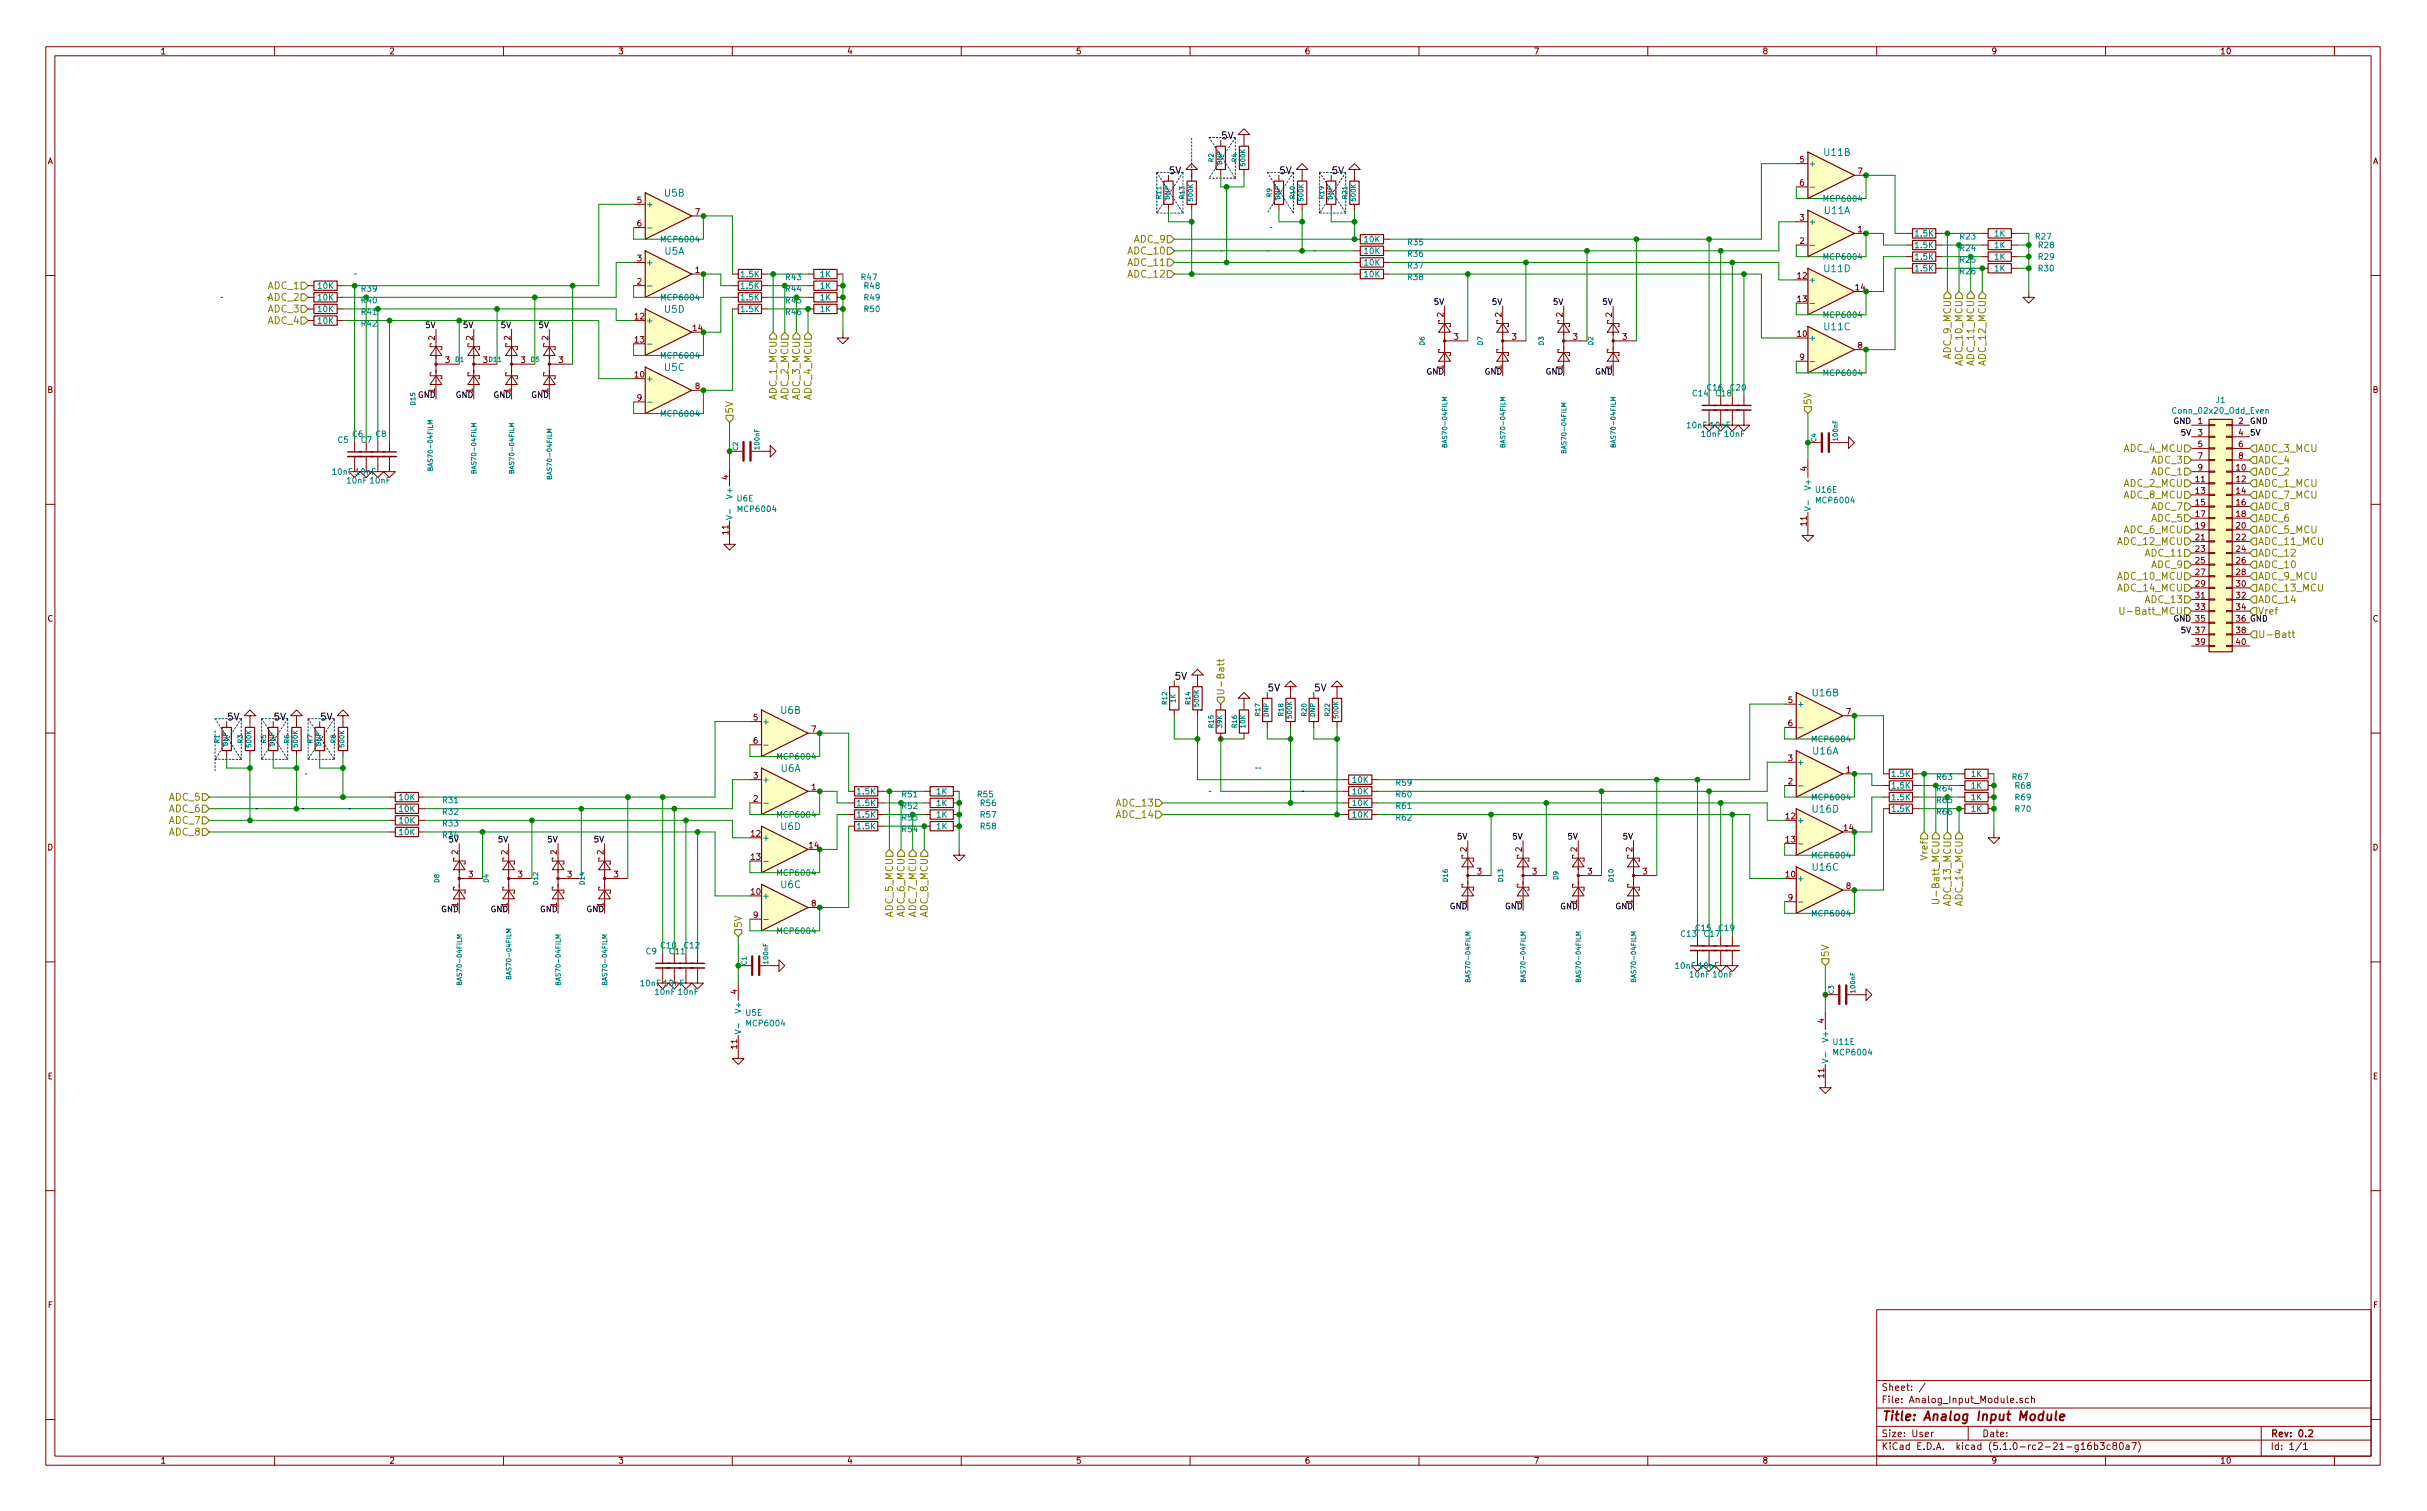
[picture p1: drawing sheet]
<svg xmlns="http://www.w3.org/2000/svg" width="530mm" height="330mm" viewBox="0 0 530 330" stroke-linecap="round" stroke-linejoin="round" font-family="sans-serif">
<defs><g id="words">
<text font-size="2.8" fill="#840000" x="411" y="310.5">Title: Analog Input Module</text>
<g font-size="2.1">
<text x="266.7" y="30.4">5V</text>
<text x="255.3" y="38">5V</text>
<text x="279.4" y="38">5V</text>
<text x="290.8" y="38">5V</text>
<text x="256.5" y="148.5">5V</text>
<text x="276.9" y="151.1">5V</text>
<text x="287" y="151.1">5V</text>
<text x="49.5" y="157.4">5V</text>
<text x="59.7" y="157.4">5V</text>
<text x="69.8" y="157.4">5V</text>
</g>
<g font-size="2.1" fill="#008484">
<text x="398.6" y="34.1">U11B</text>
<text x="145.2" y="43">U5B</text>
<text x="398.6" y="46.8">U11A</text>
<text x="145.2" y="55.7">U5A</text>
<text x="398.6" y="59.5">U11D</text>
<text x="145.2" y="68.4">U5D</text>
<text x="398.6" y="72.2">U11C</text>
<text x="145.2" y="81.1">U5C</text>
<text x="170.6" y="156">U6B</text>
<text x="396.1" y="152.2">U16B</text>
<text x="396.1" y="164.9">U16A</text>
<text x="170.6" y="168.7">U6A</text>
<text x="396.1" y="177.6">U16D</text>
<text x="170.6" y="181.4">U6D</text>
<text x="396.1" y="190.3">U16C</text>
<text x="170.6" y="194.1">U6C</text>
</g>
<g font-size="2.1" fill="#848400">
<text x="247.8" y="53">ADC_9</text>
<text x="246.6" y="55.6">ADC_10</text>
<text x="246.6" y="58.1">ADC_11</text>
<text x="58.6" y="63.2">ADC_1</text>
<text x="58.6" y="65.7">ADC_2</text>
<text x="246.6" y="60.7">ADC_12</text>
<text x="58.6" y="68.3">ADC_3</text>
<text x="58.6" y="70.8">ADC_4</text>
<text x="426.2" y="78.5" transform="rotate(-90 426.2 78.5)">ADC_9_MCU</text>
<text x="428.8" y="79.6" transform="rotate(-90 428.8 79.6)">ADC_10_MCU</text>
<text x="431.3" y="79.6" transform="rotate(-90 431.3 79.6)">ADC_11_MCU</text>
<text x="433.8" y="79.6" transform="rotate(-90 433.8 79.6)">ADC_12_MCU</text>
<text x="169.7" y="87.4" transform="rotate(-90 169.7 87.4)">ADC_1_MCU</text>
<text x="172.2" y="87.4" transform="rotate(-90 172.2 87.4)">ADC_2_MCU</text>
<text x="174.8" y="87.4" transform="rotate(-90 174.8 87.4)">ADC_3_MCU</text>
<text x="177.3" y="87.4" transform="rotate(-90 177.3 87.4)">ADC_4_MCU</text>
<text x="395.7" y="88.6" transform="rotate(-90 395.7 88.6)">5V</text>
<text x="160.1" y="90.5" transform="rotate(-90 160.1 90.5)">5V</text>
<text x="464" y="98.8">ADC_4_MCU</text>
<text x="470.1" y="101.3">ADC_3</text>
<text x="493.3" y="98.8">ADC_3_MCU</text>
<text x="493.3" y="101.3">ADC_4</text>
<text x="464" y="106.4">ADC_2_MCU</text>
<text x="470.1" y="103.8">ADC_1</text>
<text x="493.3" y="106.4">ADC_1_MCU</text>
<text x="493.3" y="103.8">ADC_2</text>
<text x="464" y="108.9">ADC_8_MCU</text>
<text x="470.1" y="114">ADC_5</text>
<text x="470.1" y="111.5">ADC_7</text>
<text x="493.3" y="108.9">ADC_7_MCU</text>
<text x="493.3" y="114">ADC_6</text>
<text x="493.3" y="111.5">ADC_8</text>
<text x="462.9" y="119.1">ADC_12_MCU</text>
<text x="464" y="116.5">ADC_6_MCU</text>
<text x="493.3" y="119.1">ADC_11_MCU</text>
<text x="493.3" y="116.5">ADC_5_MCU</text>
<text x="468.9" y="121.6">ADC_11</text>
<text x="470.1" y="124.2">ADC_9</text>
<text x="493.3" y="124.2">ADC_10</text>
<text x="493.3" y="121.6">ADC_12</text>
<text x="462.9" y="126.7">ADC_10_MCU</text>
<text x="462.9" y="129.2">ADC_14_MCU</text>
<text x="468.9" y="131.8">ADC_13</text>
<text x="493.3" y="126.7">ADC_9_MCU</text>
<text x="493.3" y="129.2">ADC_13_MCU</text>
<text x="493.3" y="131.8">ADC_14</text>
<text x="464.6" y="134.3">U-Batt_MCU</text>
<text x="493.3" y="134.3">Vref</text>
<text x="493.3" y="139.4">U-Batt</text>
<text x="267.5" y="152.1" transform="rotate(-90 267.5 152.1)">U-Batt</text>
<text x="37" y="177.5">ADC_6</text>
<text x="37" y="175">ADC_5</text>
<text x="244.1" y="176.2">ADC_13</text>
<text x="244.1" y="178.8">ADC_14</text>
<text x="37" y="182.6">ADC_8</text>
<text x="37" y="180">ADC_7</text>
<text x="421.1" y="187.7" transform="rotate(-90 421.1 187.7)">Vref</text>
<text x="423.7" y="196" transform="rotate(-90 423.7 196)">U-Batt_MCU</text>
<text x="426.2" y="197.7" transform="rotate(-90 426.2 197.7)">ADC_13_MCU</text>
<text x="428.8" y="197.7" transform="rotate(-90 428.8 197.7)">ADC_14_MCU</text>
<text x="162.1" y="202.9" transform="rotate(-90 162.1 202.9)">5V</text>
<text x="195.1" y="200.4" transform="rotate(-90 195.1 200.4)">ADC_5_MCU</text>
<text x="197.6" y="200.4" transform="rotate(-90 197.6 200.4)">ADC_6_MCU</text>
<text x="200.2" y="200.4" transform="rotate(-90 200.2 200.4)">ADC_7_MCU</text>
<text x="202.7" y="200.4" transform="rotate(-90 202.7 200.4)">ADC_8_MCU</text>
<text x="399.5" y="209.2" transform="rotate(-90 399.5 209.2)">5V</text>
</g>
<g font-size="2.1" fill="#840000">
<text x="411" y="303.9">Sheet: /</text>
<text x="411" y="306.6">File: Analog_Input_Module.sch</text>
<text x="411" y="316.8">KiCad E.D.A. kicad (5.1.0-rc2-21-g16b3c80a7)</text>
<text x="411" y="314">Size: User</text>
<text x="433" y="314">Date:</text>
<text x="496" y="314">Rev: 0.2</text>
<text x="496" y="316.8">Id: 1/1</text>
</g>
<g font-size="1.8" fill="#840000">
<text x="35" y="11.8">1</text>
<text x="85" y="11.8">2</text>
<text x="135" y="11.8">3</text>
<text x="185" y="11.8">4</text>
<text x="235" y="11.8">5</text>
<text x="285" y="11.8">6</text>
<text x="335" y="11.8">7</text>
<text x="385" y="11.8">8</text>
<text x="435" y="11.8">9</text>
<text x="485" y="11.8">10</text>
<text x="10.4" y="35.8">A</text>
<text x="393.2" y="35.5">5</text>
<text x="518.4" y="35.8">A</text>
<text x="393.2" y="40.6">6</text>
<text x="405.9" y="38">7</text>
<text x="139.2" y="44.4">5</text>
<text x="151.9" y="46.9">7</text>
<text x="139.2" y="49.5">6</text>
<text x="393.2" y="53.3">2</text>
<text x="393.2" y="48.2">3</text>
<text x="405.9" y="50.7">1</text>
<text x="139.2" y="57.1">3</text>
<text x="151.9" y="59.6">1</text>
<text x="139.2" y="62.2">2</text>
<text x="392.7" y="60.9">12</text>
<text x="392.7" y="66">13</text>
<text x="405.4" y="63.4">14</text>
<text x="138.7" y="69.8">12</text>
<text x="315.3" y="69.3" transform="rotate(-90 315.3 69.3)">2</text>
<text x="328" y="69.3" transform="rotate(-90 328 69.3)">2</text>
<text x="341.4" y="69.3" transform="rotate(-90 341.4 69.3)">2</text>
<text x="352.2" y="69.3" transform="rotate(-90 352.2 69.3)">2</text>
<text x="95" y="74.3" transform="rotate(-90 95 74.3)">2</text>
<text x="103.3" y="74.3" transform="rotate(-90 103.3 74.3)">2</text>
<text x="111.5" y="74.3" transform="rotate(-90 111.5 74.3)">2</text>
<text x="119.8" y="74.3" transform="rotate(-90 119.8 74.3)">2</text>
<text x="138.7" y="74.9">13</text>
<text x="151.4" y="72.3">14</text>
<text x="317.7" y="74.2">3</text>
<text x="330.4" y="74.2">3</text>
<text x="343.7" y="74.2">3</text>
<text x="354.5" y="74.2">3</text>
<text x="392.7" y="73.6">10</text>
<text x="405.9" y="76.1">8</text>
<text x="97.3" y="79.3">3</text>
<text x="105.6" y="79.3">3</text>
<text x="113.8" y="79.3">3</text>
<text x="122.1" y="79.3">3</text>
<text x="138.7" y="82.5">10</text>
<text x="315.3" y="80.7" transform="rotate(-90 315.3 80.7)">1</text>
<text x="328" y="80.7" transform="rotate(-90 328 80.7)">1</text>
<text x="341.4" y="80.7" transform="rotate(-90 341.4 80.7)">1</text>
<text x="352.2" y="80.7" transform="rotate(-90 352.2 80.7)">1</text>
<text x="393.2" y="78.7">9</text>
<text x="10.4" y="85.8">B</text>
<text x="95" y="85.8" transform="rotate(-90 95 85.8)">1</text>
<text x="103.3" y="85.8" transform="rotate(-90 103.3 85.8)">1</text>
<text x="111.5" y="85.8" transform="rotate(-90 111.5 85.8)">1</text>
<text x="119.8" y="85.8" transform="rotate(-90 119.8 85.8)">1</text>
<text x="139.2" y="87.6">9</text>
<text x="151.9" y="85">8</text>
<text x="518.4" y="85.8">B</text>
<text x="480.2" y="92.7">1</text>
<text x="480.2" y="95.2">3</text>
<text x="489.1" y="92.7">2</text>
<text x="489.1" y="95.2">4</text>
<text x="480.2" y="97.7">5</text>
<text x="480.2" y="100.3">7</text>
<text x="489.1" y="97.7">6</text>
<text x="489.1" y="100.3">8</text>
<text x="159.1" y="104.8" transform="rotate(-90 159.1 104.8)">4</text>
<text x="394.7" y="102.9" transform="rotate(-90 394.7 102.9)">4</text>
<text x="479.7" y="105.4">11</text>
<text x="479.7" y="107.9">13</text>
<text x="480.2" y="102.8">9</text>
<text x="488.6" y="102.8">10</text>
<text x="488.6" y="105.4">12</text>
<text x="488.6" y="107.9">14</text>
<text x="479.7" y="110.4">15</text>
<text x="479.7" y="113">17</text>
<text x="488.6" y="110.4">16</text>
<text x="488.6" y="113">18</text>
<text x="159.1" y="116.7" transform="rotate(-90 159.1 116.7)">11</text>
<text x="394.7" y="114.8" transform="rotate(-90 394.7 114.8)">11</text>
<text x="479.7" y="115.5">19</text>
<text x="479.7" y="118.1">21</text>
<text x="488.6" y="115.5">20</text>
<text x="488.6" y="118.1">22</text>
<text x="479.7" y="120.6">23</text>
<text x="479.7" y="123.1">25</text>
<text x="479.7" y="125.7">27</text>
<text x="488.6" y="120.6">24</text>
<text x="488.6" y="123.1">26</text>
<text x="488.6" y="125.7">28</text>
<text x="479.7" y="128.2">29</text>
<text x="479.7" y="130.8">31</text>
<text x="488.6" y="128.2">30</text>
<text x="488.6" y="130.8">32</text>
<text x="10.4" y="135.8">C</text>
<text x="479.7" y="133.3">33</text>
<text x="488.6" y="133.3">34</text>
<text x="518.4" y="135.8">C</text>
<text x="479.7" y="140.9">39</text>
<text x="488.6" y="138.4">38</text>
<text x="488.6" y="140.9">40</text>
<text x="390.7" y="153.6">5</text>
<text x="164.6" y="157.4">5</text>
<text x="177.3" y="160">7</text>
<text x="390.7" y="158.7">6</text>
<text x="403.4" y="156.2">7</text>
<text x="164.6" y="162.5">6</text>
<text x="390.7" y="166.3">3</text>
<text x="164.6" y="170.1">3</text>
<text x="177.3" y="172.7">1</text>
<text x="390.7" y="171.4">2</text>
<text x="403.4" y="168.9">1</text>
<text x="164.6" y="175.2">2</text>
<text x="390.2" y="179">12</text>
<text x="10.4" y="185.8">D</text>
<text x="164.1" y="182.8">12</text>
<text x="176.8" y="185.4">14</text>
<text x="390.2" y="184.1">13</text>
<text x="402.9" y="181.6">14</text>
<text x="518.4" y="185.8">D</text>
<text x="100.1" y="186.7" transform="rotate(-90 100.1 186.7)">2</text>
<text x="102.4" y="191.7">3</text>
<text x="110.9" y="186.7" transform="rotate(-90 110.9 186.7)">2</text>
<text x="113.2" y="191.7">3</text>
<text x="121.7" y="186.7" transform="rotate(-90 121.7 186.7)">2</text>
<text x="124" y="191.7">3</text>
<text x="131.8" y="186.7" transform="rotate(-90 131.8 186.7)">2</text>
<text x="134.1" y="191.7">3</text>
<text x="164.1" y="187.9">13</text>
<text x="320.4" y="186.1" transform="rotate(-90 320.4 186.1)">2</text>
<text x="322.7" y="191.1">3</text>
<text x="332.5" y="186.1" transform="rotate(-90 332.5 186.1)">2</text>
<text x="334.8" y="191.1">3</text>
<text x="344.6" y="186.1" transform="rotate(-90 344.6 186.1)">2</text>
<text x="346.9" y="191.1">3</text>
<text x="356.6" y="186.1" transform="rotate(-90 356.6 186.1)">2</text>
<text x="358.9" y="191.1">3</text>
<text x="390.2" y="191.7">10</text>
<text x="164.1" y="195.5">10</text>
<text x="320.4" y="197.5" transform="rotate(-90 320.4 197.5)">1</text>
<text x="332.5" y="197.5" transform="rotate(-90 332.5 197.5)">1</text>
<text x="344.6" y="197.5" transform="rotate(-90 344.6 197.5)">1</text>
<text x="356.6" y="197.5" transform="rotate(-90 356.6 197.5)">1</text>
<text x="390.7" y="196.8">9</text>
<text x="403.4" y="194.3">8</text>
<text x="100.1" y="198.2" transform="rotate(-90 100.1 198.2)">1</text>
<text x="110.9" y="198.2" transform="rotate(-90 110.9 198.2)">1</text>
<text x="121.7" y="198.2" transform="rotate(-90 121.7 198.2)">1</text>
<text x="131.8" y="198.2" transform="rotate(-90 131.8 198.2)">1</text>
<text x="164.6" y="200.6">9</text>
<text x="177.3" y="198.1">8</text>
<text x="161" y="217.2" transform="rotate(-90 161 217.2)">4</text>
<text x="398.5" y="223.6" transform="rotate(-90 398.5 223.6)">4</text>
<text x="161" y="229.1" transform="rotate(-90 161 229.1)">11</text>
<text x="10.4" y="235.8">E</text>
<text x="398.5" y="235.5" transform="rotate(-90 398.5 235.5)">11</text>
<text x="518.4" y="235.8">E</text>
<text x="10.5" y="285.8">F</text>
<text x="518.5" y="285.8">F</text>
<text x="35" y="319.8">1</text>
<text x="85" y="319.8">2</text>
<text x="135" y="319.8">3</text>
<text x="185" y="319.8">4</text>
<text x="235" y="319.8">5</text>
<text x="285" y="319.8">6</text>
<text x="335" y="319.8">7</text>
<text x="385" y="319.8">8</text>
<text x="435" y="319.8">9</text>
<text x="485" y="319.8">10</text>
</g>
<g font-size="1.8" fill="#008484">
<text x="395.1" y="36.4">+</text>
<text x="141.1" y="45.3">+</text>
<text x="398.7" y="44.1">MCP6004</text>
<text x="144.7" y="53">MCP6004</text>
<text x="298.1" y="53">10K</text>
<text x="307.6" y="53.6">R35</text>
<text x="395.1" y="49.1">+</text>
<text x="418.5" y="51.7">1.5K</text>
<text x="428.3" y="52.3">R23</text>
<text x="435.8" y="51.7">1K</text>
<text x="444.8" y="52.3">R27</text>
<text x="141.1" y="58">+</text>
<text x="298.1" y="55.5">10K</text>
<text x="298.1" y="58">10K</text>
<text x="307.6" y="56.1">R36</text>
<text x="307.6" y="58.7">R37</text>
<text x="398.7" y="56.8">MCP6004</text>
<text x="418.5" y="54.2">1.5K</text>
<text x="418.5" y="56.8">1.5K</text>
<text x="418.5" y="59.3">1.5K</text>
<text x="428.3" y="54.9">R24</text>
<text x="428.3" y="57.4">R25</text>
<text x="428.3" y="59.9">R26</text>
<text x="435.8" y="54.2">1K</text>
<text x="435.8" y="56.8">1K</text>
<text x="435.8" y="59.3">1K</text>
<text x="445.4" y="54.2">R28</text>
<text x="445.4" y="56.8">R29</text>
<text x="445.4" y="59.3">R30</text>
<text x="69.5" y="63.1">10K</text>
<text x="69.5" y="65.7">10K</text>
<text x="79" y="63.8">R39</text>
<text x="144.7" y="65.7">MCP6004</text>
<text x="162" y="60.6">1.5K</text>
<text x="162" y="63.1">1.5K</text>
<text x="162" y="65.7">1.5K</text>
<text x="171.7" y="61.2">R43</text>
<text x="171.7" y="63.8">R44</text>
<text x="179.2" y="60.6">1K</text>
<text x="179.2" y="63.1">1K</text>
<text x="179.2" y="65.7">1K</text>
<text x="188.2" y="61.2">R47</text>
<text x="188.9" y="63.1">R48</text>
<text x="188.9" y="65.7">R49</text>
<text x="298.1" y="60.6">10K</text>
<text x="307.6" y="61.2">R38</text>
<text x="395.1" y="61.8">+</text>
<text x="69.5" y="68.2">10K</text>
<text x="69.5" y="70.7">10K</text>
<text x="79" y="66.3">R40</text>
<text x="79" y="68.8">R41</text>
<text x="79" y="71.4">R42</text>
<text x="141.1" y="70.7">+</text>
<text x="162" y="68.2">1.5K</text>
<text x="171.7" y="66.3">R45</text>
<text x="171.7" y="68.8">R46</text>
<text x="179.2" y="68.2">1K</text>
<text x="188.9" y="68.2">R50</text>
<text x="398.7" y="69.5">MCP6004</text>
<text x="395.1" y="74.5">+</text>
<text x="141.1" y="83.4">+</text>
<text x="144.7" y="78.4">MCP6004</text>
<text x="398.7" y="82.2">MCP6004</text>
<text x="369.8" y="86.6">C14</text>
<text x="373" y="85.3">C16</text>
<text x="374.9" y="86.6">C18</text>
<text x="378.1" y="85.3">C20</text>
<text x="484.2" y="88.1">J1</text>
<text x="77" y="95.5">C6</text>
<text x="82.1" y="95.5">C8</text>
<text x="144.7" y="91.1">MCP6004</text>
<text x="368.6" y="93.6">10nF 10nF</text>
<text x="371.8" y="95.5">10nF 10nF</text>
<text x="475.1" y="90.4">Conn_02x20_Odd_Even</text>
<text x="73.9" y="96.8">C5</text>
<text x="78.9" y="96.8">C7</text>
<text x="72.7" y="103.8">10nF 10nF</text>
<text x="75.9" y="105.7">10nF 10nF</text>
<text x="395.6" y="106.7" transform="rotate(-90 395.6 106.7)">V+</text>
<text x="396.7" y="107.7">U16E</text>
<text x="160" y="108.6" transform="rotate(-90 160 108.6)">V+</text>
<text x="161.1" y="109.6">U6E</text>
<text x="161.4" y="111.9">MCP6004</text>
<text x="397" y="110">MCP6004</text>
<text x="392.6" y="154.5">+</text>
<text x="166.5" y="158.3">+</text>
<text x="170.1" y="166">MCP6004</text>
<text x="392.6" y="167.2">+</text>
<text x="396.1" y="162.2">MCP6004</text>
<text x="166.5" y="171">+</text>
<text x="187.4" y="173.6">1.5K</text>
<text x="204.6" y="173.6">1K</text>
<text x="295.6" y="171.1">10K</text>
<text x="295.6" y="173.6">10K</text>
<text x="305.1" y="171.7">R59</text>
<text x="413.4" y="169.8">1.5K</text>
<text x="413.4" y="172.3">1.5K</text>
<text x="423.2" y="170.4">R63</text>
<text x="423.2" y="173">R64</text>
<text x="430.7" y="169.8">1K</text>
<text x="430.7" y="172.3">1K</text>
<text x="439.7" y="170.4">R67</text>
<text x="440.3" y="172.3">R68</text>
<text x="87.3" y="174.9">10K</text>
<text x="87.3" y="177.4">10K</text>
<text x="87.3" y="180">10K</text>
<text x="96.8" y="175.5">R31</text>
<text x="96.8" y="178.1">R32</text>
<text x="170.1" y="178.7">MCP6004</text>
<text x="187.4" y="176.1">1.5K</text>
<text x="187.4" y="178.7">1.5K</text>
<text x="197.1" y="174.2">R51</text>
<text x="197.1" y="176.8">R52</text>
<text x="197.1" y="179.3">R53</text>
<text x="204.6" y="176.1">1K</text>
<text x="204.6" y="178.7">1K</text>
<text x="213.6" y="174.2">R55</text>
<text x="214.3" y="176.1">R56</text>
<text x="214.3" y="178.7">R57</text>
<text x="295.6" y="176.1">10K</text>
<text x="295.6" y="178.7">10K</text>
<text x="305.1" y="174.2">R60</text>
<text x="305.1" y="176.8">R61</text>
<text x="305.1" y="179.3">R62</text>
<text x="392.6" y="179.9">+</text>
<text x="396.1" y="174.9">MCP6004</text>
<text x="413.4" y="174.9">1.5K</text>
<text x="413.4" y="177.4">1.5K</text>
<text x="423.2" y="175.5">R65</text>
<text x="423.2" y="178.1">R66</text>
<text x="430.7" y="174.9">1K</text>
<text x="430.7" y="177.4">1K</text>
<text x="440.3" y="174.9">R69</text>
<text x="440.3" y="177.4">R70</text>
<text x="87.3" y="182.5">10K</text>
<text x="96.8" y="180.6">R33</text>
<text x="96.8" y="183.1">R34</text>
<text x="98.2" y="184.1">5V</text>
<text x="166.5" y="183.7">+</text>
<text x="187.4" y="181.2">1.5K</text>
<text x="197.1" y="181.9">R54</text>
<text x="204.6" y="181.2">1K</text>
<text x="214.3" y="181.2">R58</text>
<text x="170.1" y="191.4">MCP6004</text>
<text x="396.1" y="187.6">MCP6004</text>
<text x="166.5" y="196.4">+</text>
<text x="392.6" y="192.6">+</text>
<text x="370.5" y="203.5">C15</text>
<text x="375.6" y="203.5">C19</text>
<text x="396.1" y="200.3">MCP6004</text>
<text x="141.2" y="208.5">C9</text>
<text x="144.4" y="207.3">C10</text>
<text x="146.3" y="208.5">C11</text>
<text x="149.5" y="207.3">C12</text>
<text x="170.1" y="204.1">MCP6004</text>
<text x="367.3" y="204.7">C13</text>
<text x="372.4" y="204.7">C17</text>
<text x="140" y="215.5">10nF 10nF</text>
<text x="366.1" y="211.7">10nF 10nF</text>
<text x="369.3" y="213.6">10nF 10nF</text>
<text x="143.2" y="217.4">10nF 10nF</text>
<text x="161.9" y="221" transform="rotate(-90 161.9 221)">V+</text>
<text x="163" y="222">U5E</text>
<text x="163.3" y="224.3">MCP6004</text>
<text x="399.4" y="227.3" transform="rotate(-90 399.4 227.3)">V+</text>
<text x="400.6" y="228.3">U11E</text>
<text x="400.8" y="230.6">MCP6004</text>
</g>
<g font-size="1.8">
<text x="93.1" y="71.7">5V</text>
<text x="101.3" y="71.7">5V</text>
<text x="109.6" y="71.7">5V</text>
<text x="117.9" y="71.7">5V</text>
<text x="313.4" y="66.6">5V</text>
<text x="326.1" y="66.6">5V</text>
<text x="339.5" y="66.6">5V</text>
<text x="350.3" y="66.6">5V</text>
<text x="311.7" y="81.9">GND</text>
<text x="324.4" y="81.9">GND</text>
<text x="337.7" y="81.9">GND</text>
<text x="348.5" y="81.9">GND</text>
<text x="91.3" y="86.9">GND</text>
<text x="99.6" y="86.9">GND</text>
<text x="107.8" y="86.9">GND</text>
<text x="116.1" y="86.9">GND</text>
<text x="474.9" y="92.7">GND</text>
<text x="476.6" y="95.2">5V</text>
<text x="491.5" y="92.7">GND</text>
<text x="491.5" y="95.2">5V</text>
<text x="474.9" y="135.8">GND 35</text>
<text x="488.6" y="135.8">36 GND</text>
<text x="476.6" y="138.4">5V 37</text>
<text x="109" y="184.1">5V</text>
<text x="119.8" y="184.1">5V</text>
<text x="129.9" y="184.1">5V</text>
<text x="318.5" y="183.5">5V</text>
<text x="330.6" y="183.5">5V</text>
<text x="342.6" y="183.5">5V</text>
<text x="354.7" y="183.5">5V</text>
<text x="96.4" y="199.3">GND</text>
<text x="107.2" y="199.3">GND</text>
<text x="118" y="199.3">GND</text>
<text x="128.1" y="199.3">GND</text>
<text x="316.7" y="198.7">GND</text>
<text x="328.8" y="198.7">GND</text>
<text x="340.9" y="198.7">GND</text>
<text x="352.9" y="198.7">GND</text>
</g>
<g font-size="1.4" fill="#008484">
<text x="265.1" y="35.4" transform="rotate(-90 265.1 35.4)">R2</text>
<text x="270.2" y="35.4" transform="rotate(-90 270.2 35.4)">R4</text>
<text x="267" y="36" transform="rotate(-90 267 36)">DNP</text>
<text x="272.1" y="36.2" transform="rotate(-90 272.1 36.2)">500K</text>
<text x="253.7" y="43.4" transform="rotate(-90 253.7 43.4)">R11</text>
<text x="255.5" y="43.6" transform="rotate(-90 255.5 43.6)">DNP</text>
<text x="258.8" y="43.4" transform="rotate(-90 258.8 43.4)">R13</text>
<text x="260.6" y="43.8" transform="rotate(-90 260.6 43.8)">500K</text>
<text x="277.8" y="43" transform="rotate(-90 277.8 43)">R9</text>
<text x="279.7" y="43.6" transform="rotate(-90 279.7 43.6)">DNP</text>
<text x="282.9" y="43.4" transform="rotate(-90 282.9 43.4)">R10</text>
<text x="284.8" y="43.8" transform="rotate(-90 284.8 43.8)">500K</text>
<text x="289.3" y="43.4" transform="rotate(-90 289.3 43.4)">R19</text>
<text x="291.1" y="43.6" transform="rotate(-90 291.1 43.6)">DNP</text>
<text x="294.3" y="43.4" transform="rotate(-90 294.3 43.4)">R21</text>
<text x="296.2" y="43.8" transform="rotate(-90 296.2 43.8)">500K</text>
<text x="311.2" y="75.4" transform="rotate(-90 311.2 75.4)">D6</text>
<text x="323.9" y="75.4" transform="rotate(-90 323.9 75.4)">D7</text>
<text x="337.3" y="75.4" transform="rotate(-90 337.3 75.4)">D3</text>
<text x="348.1" y="75.4" transform="rotate(-90 348.1 75.4)">D2</text>
<text x="99.5" y="79.1">D1</text>
<text x="106.9" y="79.1">D11</text>
<text x="116" y="79.1">D5</text>
<text x="90.7" y="88.5" transform="rotate(-90 90.7 88.5)">D15</text>
<text x="161.2" y="98.5" transform="rotate(-90 161.2 98.5)">C2</text>
<text x="165.9" y="98.1" transform="rotate(-90 165.9 98.1)">100nF</text>
<text x="316.2" y="97.2" transform="rotate(-90 316.2 97.2)">BAS70-04FILM</text>
<text x="328.9" y="97.2" transform="rotate(-90 328.9 97.2)">BAS70-04FILM</text>
<text x="342.2" y="98.5" transform="rotate(-90 342.2 98.5)">BAS70-04FILM</text>
<text x="353" y="97.2" transform="rotate(-90 353 97.2)">BAS70-04FILM</text>
<text x="396.8" y="96.5" transform="rotate(-90 396.8 96.5)">C4</text>
<text x="401.5" y="96.2" transform="rotate(-90 401.5 96.2)">100nF</text>
<text x="94.5" y="102.3" transform="rotate(-90 94.5 102.3)">BAS70-04FILM</text>
<text x="104.1" y="102.9" transform="rotate(-90 104.1 102.9)">BAS70-04FILM</text>
<text x="112.3" y="102.9" transform="rotate(-90 112.3 102.9)">BAS70-04FILM</text>
<text x="120.6" y="104.2" transform="rotate(-90 120.6 104.2)">BAS70-04FILM</text>
<text x="255" y="153.9" transform="rotate(-90 255 153.9)">R12</text>
<text x="256.8" y="153.5" transform="rotate(-90 256.8 153.5)">1K</text>
<text x="260" y="153.9" transform="rotate(-90 260 153.9)">R14</text>
<text x="261.9" y="154.3" transform="rotate(-90 261.9 154.3)">500K</text>
<text x="265.1" y="159" transform="rotate(-90 265.1 159)">R15</text>
<text x="267" y="159" transform="rotate(-90 267 159)">39K</text>
<text x="270.2" y="159" transform="rotate(-90 270.2 159)">R16</text>
<text x="272.1" y="159" transform="rotate(-90 272.1 159)">10K</text>
<text x="275.3" y="156.4" transform="rotate(-90 275.3 156.4)">R17</text>
<text x="277.1" y="156.7" transform="rotate(-90 277.1 156.7)">DNP</text>
<text x="280.4" y="156.4" transform="rotate(-90 280.4 156.4)">R18</text>
<text x="282.2" y="156.8" transform="rotate(-90 282.2 156.8)">500K</text>
<text x="285.4" y="156.4" transform="rotate(-90 285.4 156.4)">R20</text>
<text x="287.3" y="156.7" transform="rotate(-90 287.3 156.7)">DNP</text>
<text x="290.5" y="156.4" transform="rotate(-90 290.5 156.4)">R22</text>
<text x="292.4" y="156.8" transform="rotate(-90 292.4 156.8)">500K</text>
<text x="48" y="162.4" transform="rotate(-90 48 162.4)">R1</text>
<text x="49.8" y="163" transform="rotate(-90 49.8 163)">DNP</text>
<text x="53" y="162.4" transform="rotate(-90 53 162.4)">R3</text>
<text x="54.9" y="163.2" transform="rotate(-90 54.9 163.2)">500K</text>
<text x="58.1" y="162.4" transform="rotate(-90 58.1 162.4)">R5</text>
<text x="60" y="163" transform="rotate(-90 60 163)">DNP</text>
<text x="63.2" y="162.4" transform="rotate(-90 63.2 162.4)">R6</text>
<text x="65" y="163.2" transform="rotate(-90 65 163.2)">500K</text>
<text x="68.3" y="162.4" transform="rotate(-90 68.3 162.4)">R7</text>
<text x="70.1" y="163" transform="rotate(-90 70.1 163)">DNP</text>
<text x="73.4" y="162.4" transform="rotate(-90 73.4 162.4)">R8</text>
<text x="75.2" y="163.2" transform="rotate(-90 75.2 163.2)">500K</text>
<text x="96" y="192.9" transform="rotate(-90 96 192.9)">D8</text>
<text x="106.8" y="192.9" transform="rotate(-90 106.8 192.9)">D4</text>
<text x="117.6" y="193.3" transform="rotate(-90 117.6 193.3)">D12</text>
<text x="127.7" y="193.3" transform="rotate(-90 127.7 193.3)">D14</text>
<text x="316.3" y="192.6" transform="rotate(-90 316.3 192.6)">D16</text>
<text x="328.4" y="192.6" transform="rotate(-90 328.4 192.6)">D13</text>
<text x="340.4" y="192.2" transform="rotate(-90 340.4 192.2)">D9</text>
<text x="352.5" y="192.6" transform="rotate(-90 352.5 192.6)">D10</text>
<text x="100.9" y="214.7" transform="rotate(-90 100.9 214.7)">BAS70-04FILM</text>
<text x="111.7" y="213.4" transform="rotate(-90 111.7 213.4)">BAS70-04FILM</text>
<text x="122.5" y="214.7" transform="rotate(-90 122.5 214.7)">BAS70-04FILM</text>
<text x="132.6" y="214.7" transform="rotate(-90 132.6 214.7)">BAS70-04FILM</text>
<text x="163.1" y="210.8" transform="rotate(-90 163.1 210.8)">C1</text>
<text x="167.8" y="210.5" transform="rotate(-90 167.8 210.5)">100nF</text>
<text x="321.2" y="214.1" transform="rotate(-90 321.2 214.1)">BAS70-04FILM</text>
<text x="333.3" y="214.1" transform="rotate(-90 333.3 214.1)">BAS70-04FILM</text>
<text x="345.4" y="214.1" transform="rotate(-90 345.4 214.1)">BAS70-04FILM</text>
<text x="357.4" y="214.1" transform="rotate(-90 357.4 214.1)">BAS70-04FILM</text>
<text x="400.6" y="217.2" transform="rotate(-90 400.6 217.2)">C3</text>
<text x="405.3" y="216.8" transform="rotate(-90 405.3 216.8)">100nF</text>
</g>
</g></defs>
<g fill="none" stroke="#840000" stroke-width=".22">
<path d="M10 10.2h510v310h-510zM12 12.2h506v306h-506zM60 10.2v2M110 10.2v2M160 10.2v2M210 10.2v2M260 10.2v2M310 10.2v2M360 10.2v2M410 10.2v2M460 10.2v2M510 10.2v2"/>
<path d="M255.3 38.3v1.3M260.3 37h1.3l-1.3-1.2-1.2 1.2h1.2v2.6M266.7 30.7v1.3M266.7 37v1.3M271.8 29.4h1.2l-1.2-1.3-1.3 1.3h1.3v2.6M271.8 37v1.3M279.4 38.3v1.3M284.5 37h1.2l-1.2-1.2-1.3 1.2h1.3v2.6M290.8 38.3v1.3M295.9 37h1.3l-1.3-1.2-1.3 1.2h1.3v2.6M392.4 35.8h2.6M405.1 38.3h2.6"/>
<path d="M138.4 44.7h2.6M138.4 49.7h2.6M138.4 57.4h2.6M151.1 47.2h2.6M151.1 59.9h2.6M160 59.9h1.3M166.4 59.9h1.2M176.5 59.9h1.3M182.9 59.9h1.2M255.3 44.7v1.2M260.3 44.7v1.2M279.4 44.7v1.2"/>
<path d="M284.5 44.7v1.2M290.8 44.7v1.2M295.9 59.9h1.3M295.9 57.4h1.3M295.9 44.7v1.2M295.9 52.3h1.3M295.9 54.8h1.3M302.3 59.9h1.2M302.3 57.4h1.2M302.3 52.3h1.2M302.3 54.8h1.2M392.4 53.5h2.6"/>
<path d="M392.4 48.5h2.6M392.4 40.8h2.6M405.1 51h2.6M416.6 51h1.2M416.6 53.5h1.2M416.6 56.1h1.2M416.6 58.6h1.2M422.9 51h1.3M422.9 53.5h1.3M422.9 56.1h1.3M422.9 58.6h1.3M433.1 51h1.2"/>
<path d="M433.1 53.5h1.2M433.1 56.1h1.2M433.1 58.6h1.2M439.4 51h1.3M439.4 53.5h1.3M439.4 56.1h1.3M439.4 58.6h1.3M10 60.2h2M67.3 62.4h1.3M67.3 70.1h1.3M67.3 65h1.3M67.3 67.5h1.3"/>
<path d="M73.7 62.4h1.2M73.7 70.1h1.2M73.7 65h1.2M73.7 67.5h1.2M94.2 75.1h-.2v.7h2.5v.6h-.2M95.2 75.8l1.3 1.9h-2.5zM95.2 72v15.2M95.2 79.6h5.1M102.5 75.1h-.3v.7h2.6v.6h-.3M103.5 75.8l1.3 1.9h-2.6zM103.5 79.6h5.1M103.5 72v15.2"/>
<path d="M110.7 75.1h-.2v.7h2.5v.6h-.2M111.8 75.8l1.2 1.9h-2.5zM111.8 79.6h5M111.8 72v15.2M119 75.1h-.3v.7h2.6v.6h-.3M120 75.8l1.3 1.9h-2.6zM120 79.6h5.1M120 72v15.2M138.4 62.4h2.6M160 62.4h1.3M160 65h1.3M160 67.5h1.3"/>
<path d="M166.4 62.4h1.2M166.4 65h1.2M166.4 67.5h1.2M176.5 62.4h1.3M176.5 65h1.3M176.5 67.5h1.3M182.9 62.4h1.2M182.9 65h1.2M182.9 67.5h1.2M184.1 72.6v1.3h1.3l-1.3 1.2-1.2-1.2h1.2M314.6 76.4h-.3v.6h2.6v.7h-.3M314.6 70.1h-.3v.6h2.6v.6h-.3"/>
<path d="M315.6 77l1.3 1.9h-2.6zM315.6 70.7l1.3 1.9h-2.6zM315.6 74.5h5.1M315.6 66.9v15.2M327.3 76.4h-.3v.6h2.6v.7h-.3M327.3 70.1h-.3v.6h2.6v.6h-.3M328.3 77l1.3 1.9h-2.6zM328.3 70.7l1.3 1.9h-2.6zM328.3 66.9v15.2M328.3 74.5h5.1M340.6 76.4h-.2v.6h2.5v.7h-.3M340.6 70.1h-.2v.6h2.5v.6h-.3"/>
<path d="M341.6 77l1.3 1.9h-2.5zM341.6 70.7l1.3 1.9h-2.5zM341.6 74.5h5.1M341.6 66.9v15.2M351.4 76.4h-.2v.6h2.5v.7h-.3M351.4 70.1h-.2v.6h2.5v.6h-.3M352.4 77l1.3 1.9h-2.5zM352.4 70.7l1.3 1.9h-2.5zM352.4 74.5h5.1M352.4 66.9v15.2M392.4 78.9h2.6M405.1 76.4h2.6"/>
<path d="M443.2 63.7v1.3h1.3l-1.3 1.2-1.2-1.2h1.2M518 60.2h2M77.5 99.8v3.3h1.2l-1.2 1.2-1.3-1.2h1.3M77.5 96.7v2.1M80 99.8v3.3h1.3l-1.3 1.2-1.3-1.2h1.3M80 96.7v2.1M82.5 99.8v3.3h1.3l-1.3 1.2-1.2-1.2h1.2M82.5 96.7v2.1M85.1 99.8v3.3h1.3l-1.3 1.2-1.3-1.2h1.3M85.1 96.7v2.1M94.2 81.5h-.2v.6h2.5v.7h-.2M95.2 82.1l1.3 1.9h-2.5z"/>
<path d="M102.5 81.5h-.3v.6h2.6v.7h-.3M103.5 82.1l1.3 1.9h-2.6zM110.7 81.5h-.2v.6h2.5v.7h-.2M111.8 82.1l1.2 1.9h-2.5zM119 81.5h-.3v.6h2.6v.7h-.3M120 82.1l1.3 1.9h-2.6zM138.4 87.8h2.6M151.1 85.3h2.6M159.4 98.6h2.8M164.2 98.6h4.1v-1.2l1.2 1.2-1.2 1.3v-1.3M373.4 89.6v3.3h1.2l-1.2 1.3-1.3-1.3h1.3M373.4 86.6v2"/>
<path d="M375.9 89.6v3.3h1.3l-1.3 1.3-1.3-1.3h1.3M375.9 86.6v2M378.5 89.6v3.3h1.2l-1.2 1.3-1.3-1.3h1.3M378.5 86.6v2M381 89.6v3.3h1.3l-1.3 1.3-1.3-1.3h1.3M381 86.6v2M395 96.7h2.8M399.8 96.7h4.1v-1.2l1.2 1.2-1.2 1.3v-1.3M478.8 92.9h3.8M478.8 95.5h3.8M478.8 98h3.8M482.6 97.9h1.3v.2h-1.3z"/>
<path d="M482.6 95.3h1.3v.3h-1.3zM482.6 92.8h1.3v.2h-1.3zM486.4 97.9h1.3v.2h-1.3zM486.4 95.3h1.3v.3h-1.3zM486.4 92.8h1.3v.2h-1.3zM487.7 92.9h3.8M487.7 95.5h3.8M487.7 98h3.8M10 110.2h2M159.4 113.9v5h1.3l-1.3 1.3-1.3-1.3h1.3M159.4 102.4v3.8M395 112v5h1.2l-1.2 1.3-1.3-1.3h1.3"/>
<path d="M395 100.5v3.8M478.8 103.1h3.8M478.8 105.6h3.8M478.8 108.2h3.8M478.8 110.7h3.8M478.8 113.2h3.8M478.8 115.8h3.8M478.8 118.3h3.8M478.8 100.5h3.8M482.6 118.2h1.3v.2h-1.3zM482.6 115.6h1.3v.3h-1.3zM482.6 113.1h1.3v.3h-1.3z"/>
<path d="M482.6 110.6h1.3v.2h-1.3zM482.6 108h1.3v.3h-1.3zM482.6 105.5h1.3v.2h-1.3zM482.6 102.9h1.3v.3h-1.3zM482.6 100.4h1.3v.3h-1.3zM486.4 118.2h1.3v.2h-1.3zM486.4 115.6h1.3v.3h-1.3zM486.4 113.1h1.3v.3h-1.3zM486.4 110.6h1.3v.2h-1.3zM486.4 108h1.3v.3h-1.3zM486.4 105.5h1.3v.2h-1.3zM486.4 102.9h1.3v.3h-1.3z"/>
<path d="M486.4 100.4h1.3v.3h-1.3zM487.7 103.1h3.8M487.7 105.6h3.8M487.7 108.2h3.8M487.7 110.7h3.8M487.7 113.2h3.8M487.7 115.8h3.8M487.7 118.3h3.8M487.7 100.5h3.8M518 110.2h2M478.8 120.9h3.8M478.8 123.4h3.8"/>
<path d="M478.8 125.9h3.8M478.8 128.5h3.8M478.8 131h3.8M478.8 133.6h3.8M478.8 136.1h3.8M478.8 138.6h3.8M482.6 138.5h1.3v.3h-1.3zM482.6 136h1.3v.2h-1.3zM482.6 133.4h1.3v.3h-1.3zM482.6 130.9h1.3v.2h-1.3zM482.6 128.3h1.3v.3h-1.3zM482.6 125.8h1.3v.3h-1.3z"/>
<path d="M482.6 123.3h1.3v.2h-1.3zM482.6 120.7h1.3v.3h-1.3zM486.4 138.5h1.3v.3h-1.3zM486.4 136h1.3v.2h-1.3zM486.4 133.4h1.3v.3h-1.3zM486.4 130.9h1.3v.2h-1.3zM486.4 128.3h1.3v.3h-1.3zM486.4 125.8h1.3v.3h-1.3zM486.4 123.3h1.3v.2h-1.3zM486.4 120.7h1.3v.3h-1.3zM487.7 120.9h3.8M487.7 123.4h3.8"/>
<path d="M487.7 125.9h3.8M487.7 128.5h3.8M487.7 131h3.8M487.7 133.6h3.8M487.7 136.1h3.8M487.7 138.6h3.8M49.5 157.7v1.3M54.6 156.4h1.3l-1.3-1.3-1.3 1.3h1.3v2.6M59.7 157.7v1.3M64.8 156.4h1.2l-1.2-1.3-1.3 1.3h1.3v2.6M69.8 157.7v1.3M74.9 156.4h1.3l-1.3-1.3-1.2 1.3h1.2v2.6"/>
<path d="M163.8 157.7h2.6M256.5 148.8v1.3M256.5 155.1v1.3M261.6 147.5h1.3l-1.3-1.2-1.3 1.2h1.3v2.6M261.6 155.1v1.3M266.7 153.9v1.2M271.8 152.6h1.2l-1.2-1.3-1.3 1.3h1.3v2.5M276.9 151.3v1.3M276.9 157.7v1.3M281.9 150.1h1.3l-1.3-1.3-1.2 1.3h1.2v2.5M281.9 157.7v1.3M287 151.3v1.3"/>
<path d="M287 157.7v1.3M292.1 150.1h1.3l-1.3-1.3-1.3 1.3h1.3v2.5M292.1 157.7v1.3M389.9 153.9h2.5M389.9 159h2.5M402.6 156.4h2.5M478.8 141.2h3.8M482.6 141h1.3v.3h-1.3zM486.4 141h1.3v.3h-1.3zM487.7 141.2h3.8M10 160.2h2M49.5 164v1.3"/>
<path d="M54.6 164v1.3M59.7 164v1.3M64.8 164v1.3M69.8 164v1.3M74.9 164v1.3M85.1 174.2h1.3M85.1 176.7h1.3M85.1 179.3h1.3M91.4 174.2h1.3M91.4 176.7h1.3M91.4 179.3h1.3M163.8 162.8h2.6"/>
<path d="M163.8 175.5h2.6M163.8 170.4h2.6M176.5 160.2h2.6M176.5 172.9h2.6M185.4 172.9h1.3M185.4 175.5h1.3M185.4 178h1.3M191.8 172.9h1.2M191.8 175.5h1.2M191.8 178h1.2M201.9 172.9h1.3M201.9 175.5h1.3"/>
<path d="M201.9 178h1.3M208.3 172.9h1.2M208.3 175.5h1.2M208.3 178h1.2M266.7 160.2v1.3M271.8 160.2v1.3M293.4 172.9h1.2M293.4 175.5h1.2M293.4 170.4h1.2M293.4 178h1.2M299.7 172.9h1.3M299.7 175.5h1.3"/>
<path d="M299.7 170.4h1.3M299.7 178h1.3M389.9 171.7h2.5M389.9 166.6h2.5M402.6 169.1h2.5M411.5 169.1h1.2M411.5 171.7h1.2M411.5 174.2h1.2M411.5 176.7h1.2M417.8 169.1h1.3M417.8 171.7h1.3M417.8 174.2h1.3"/>
<path d="M417.8 176.7h1.3M428 169.1h1.3M428 171.7h1.3M428 174.2h1.3M428 176.7h1.3M434.3 169.1h1.3M434.3 171.7h1.3M434.3 174.2h1.3M434.3 176.7h1.3M518 160.2h2M85.1 181.8h1.3M91.4 181.8h1.3"/>
<path d="M99.3 193.9h-.2v.6h2.5v.6h-.3M99.3 187.5h-.2v.7h2.5v.6h-.3M100.3 194.5l1.3 1.9h-2.5zM100.3 188.2l1.3 1.9h-2.5zM100.3 192h5.1M100.3 184.4v15.2M110.1 193.9h-.2v.6h2.5v.6h-.3M110.1 187.5h-.2v.7h2.5v.6h-.3M111.1 194.5l1.3 1.9h-2.5zM111.1 188.2l1.3 1.9h-2.5zM111.1 192h5.1M111.1 184.4v15.2"/>
<path d="M120.9 193.9h-.3v.6h2.6v.6h-.3M120.9 187.5h-.3v.7h2.6v.6h-.3M121.9 194.5l1.3 1.9h-2.6zM121.9 188.2l1.3 1.9h-2.6zM121.9 184.4v15.2M121.9 192h5.1M131.1 193.9h-.3v.6h2.5v.6h-.2M131.1 187.5h-.3v.7h2.5v.6h-.2M132.1 194.5l1.2 1.9h-2.5zM132.1 188.2l1.2 1.9h-2.5zM132.1 192h5.1M132.1 184.4v15.2"/>
<path d="M176.5 198.3h2.6M185.4 180.5h1.3M191.8 180.5h1.2M201.9 180.5h1.3M208.3 180.5h1.2M209.5 185.6v1.3h1.3l-1.3 1.3-1.2-1.3h1.2M319.7 193.2h-.3v.7h2.5v.6h-.2M319.7 186.9h-.3v.6h2.5v.7h-.2M320.7 193.9l1.2 1.9h-2.5zM320.7 187.5l1.2 1.9h-2.5zM320.7 191.3h5.1M320.7 183.7v15.3"/>
<path d="M331.7 193.2h-.2v.7h2.5v.6h-.2M331.7 186.9h-.2v.6h2.5v.7h-.2M332.7 193.9l1.3 1.9h-2.5zM332.7 187.5l1.3 1.9h-2.5zM332.7 191.3h5.1M332.7 183.7v15.3M343.8 193.2h-.3v.7h2.6v.6h-.3M343.8 186.9h-.3v.6h2.6v.7h-.3M344.8 193.9l1.3 1.9h-2.6zM344.8 187.5l1.3 1.9h-2.6zM344.8 191.3h5.1M344.8 183.7v15.3"/>
<path d="M355.9 193.2h-.3v.7h2.5v.6h-.2M355.9 186.9h-.3v.6h2.5v.7h-.2M356.9 193.9l1.2 1.9h-2.5zM356.9 187.5l1.2 1.9h-2.5zM356.9 183.7v15.3M356.9 191.3h5M389.9 197.1h2.5M402.6 194.5h2.5M435.6 181.8v1.3h1.3l-1.3 1.3-1.3-1.3h1.3M10 210.2h2M144.8 211.5v3.3h1.2l-1.2 1.3-1.3-1.3h1.3M144.8 208.5v2"/>
<path d="M147.3 211.5v3.3h1.3l-1.3 1.3-1.3-1.3h1.3M147.3 208.5v2M149.9 211.5v3.3h1.2l-1.2 1.3-1.3-1.3h1.3M149.9 208.5v2M152.4 211.5v3.3h1.3l-1.3 1.3-1.3-1.3h1.3M152.4 208.5v2M161.3 211h2.8M161.3 214.8v3.8M163.8 200.9h2.6M166.1 211h4.1v-1.2l1.2 1.2-1.2 1.3v-1.3M370.8 207.7v3.3h1.3l-1.3 1.3-1.2-1.3h1.2M370.8 204.7v2"/>
<path d="M373.4 207.7v3.3h1.2l-1.2 1.3-1.3-1.3h1.3M373.4 204.7v2M375.9 207.7v3.3h1.3l-1.3 1.3-1.3-1.3h1.3M375.9 204.7v2M378.5 207.7v3.3h1.2l-1.2 1.3-1.3-1.3h1.3M378.5 204.7v2M398.8 217.4h2.8M403.6 217.4h4.1v-1.3l1.2 1.3-1.2 1.2v-1.2M518 210.2h2M161.3 226.3v5h1.3l-1.3 1.3-1.3-1.3h1.3M398.8 232.6v5.1h1.2l-1.2 1.3-1.3-1.3h1.3M398.8 221.2v3.8"/>
<path d="M10 260.2h2M518 260.2h2M410 286.2h108v32h-108zM10 310.2h2M60 318.2v2M110 318.2v2M160 318.2v2M210 318.2v2M260 318.2v2M310 318.2v2M360 318.2v2M410 318.2v2"/>
<path d="M410 314.7h108M410 311.7h108M410 307.7h108M410 301.7h108M420.5 302.3l-1.2 1.9M422 313v1M422.4 313l-.4 .3M430 311.7v3M440.6 306.4v.2M441.8 305.6h-.3l-.3 .2 .1 .2 .5 .1v.4h-.6M443.2 305.6h-.5l-.2 .2 .1 .7h.6M443.8 305.7l.6-.1v1"/>
<path d="M443.8 305.1v1.5M454.7 316.8h.8M456.8 315.3h-.4a.96 .96 0 0 0 0 1.5l.5-.2v-.5l-.2-.3-.5 .1-.1 .2M457.6 315.8h.4l.3 .3-.1 .5-.6 .1M457.6 315.3v1.5M458.8 315.3h.9l-.5 .5 .5 .2v.6l-.3 .2-.6-.2M460 318.2v2M461 315.8h-.4l-.3 .3 .1 .5 .2 .2 .4-.1M461.9 315.9l-.3-.1v-.4l.3-.1h.4l.1 .5-.7 .2-.1 .2v.4l.3 .2 .4-.1 .1-.2v-.4l-.2-.2M463.1 315.4l.3-.1a.8 .8 0 0 1 .5 .7 .8 .8 0 0 1-.5 .8l-.3-.2-.1-.4zM464.5 315.8h.6l.1 1M465.2 316.1l-.6 .1-.2 .2 .2 .4 .6-.1"/>
<path d="M465.7 315.3h1l-.6 1.5M467.2 315.1a1.71 1.71 0 0 1 0 2.2M494 311.7v6.5M502.8 315.2l-1.3 1.9M503.3 315.7l.4-.4v1.5M503.3 316.8h.8M510 318.2v2M518 310.2h2"/>
</g>
<path d="M75.9 98.8h10.7M371.9 88.6h10.6M143.3 210.5h10.6M369.3 206.7h10.7M504.4 312.6l.6-.1 .2 .4-.9 1.1h.9" fill="none" stroke="#840000" stroke-width=".3"/>
<path d="M447.3 309.1v1.2l.5 .1 .3-.2M448.2 309.1l-.1 1.3M449.2 308.4l-.2 1.7 .3 .3M450 309.7l1-.2v-.4h-.6l-.3 .2v1h.7" fill="none" stroke="#840000" stroke-width=".41"/>
<path d="M162.4 96.6v4.1M164 96.6v4.1M398 94.7v4.1M399.5 94.7v4.1M164.3 209v4.1M165.9 209v4.1M401.8 215.3v4.1M403.4 215.3v4.1" fill="none" stroke="#840000" stroke-width=".51"/>
<g fill="#ffffc2" stroke="#ffffc2" stroke-width=".22">
<path d="M141 67.5l10.1 5.1-10.1 5.1z"/>
<path d="M141 80.2l10.1 5.1-10.1 5.1z"/>
<path d="M141 42.1l10.1 5.1-10.1 5.1z"/>
<path d="M141 54.8l10.1 5.1-10.1 5.1z"/>
<path d="M166.4 180.5l10.1 5.1-10.1 5.1z"/>
<path d="M166.4 193.2l10.1 5.1-10.1 5.1z"/>
<path d="M166.4 155.1l10.1 5.1-10.1 5.1z"/>
<path d="M166.4 167.8l10.1 5.1-10.1 5.1z"/>
<path d="M395 58.6l10.1 5.1-10.1 5.1z"/>
<path d="M395 71.3l10.1 5.1-10.1 5.1z"/>
<path d="M392.4 176.7l10.2 5.1-10.2 5.1z"/>
<path d="M392.4 189.4l10.2 5.1-10.2 5.1z"/>
<path d="M392.4 151.3l10.2 5.1-10.2 5.1z"/>
<path d="M392.4 164l10.2 5.1-10.2 5.1z"/>
<path d="M482.6 91.6h5.1v50.8h-5.1z"/>
<path d="M395 45.9l10.1 5.1-10.1 5.1z"/>
<path d="M395 33.2l10.1 5.1-10.1 5.1z"/>
</g>
<g fill="none" stroke="#840000" stroke-width=".25">
<path d="M254.3 39.6h2v5.1h-2zM259.3 39.6h2.1v5.1h-2.1zM265.7 32h2v5h-2zM270.8 32h2v5h-2zM278.4 39.6h2v5.1h-2zM283.5 39.6h2v5.1h-2zM289.8 39.6h2v5.1h-2zM294.9 39.6h2v5.1h-2zM395 33.2l10.1 5.1-10.1 5.1zM141 42.1l10.1 5.1-10.1 5.1zM141 54.8l10.1 5.1-10.1 5.1zM161.3 58.9h5.1v2h-5.1z"/>
<path d="M177.8 58.9h5.1v2h-5.1zM297.2 51.3h5.1v2h-5.1zM297.2 53.8h5.1v2h-5.1zM297.2 56.3h5.1v2.1h-5.1zM297.2 58.9h5.1v2h-5.1zM395 58.6l10.1 5.1-10.1 5.1zM395 45.9l10.1 5.1-10.1 5.1zM417.8 50h5.1v2h-5.1zM417.8 52.5h5.1v2.1h-5.1zM417.8 55.1h5.1v2h-5.1zM417.8 57.6h5.1v2h-5.1zM434.3 50h5.1v2h-5.1z"/>
<path d="M434.3 52.5h5.1v2.1h-5.1zM434.3 55.1h5.1v2h-5.1zM434.3 57.6h5.1v2h-5.1zM68.6 61.4h5.1v2h-5.1zM68.6 64h5.1v2h-5.1zM68.6 66.5h5.1v2h-5.1zM68.6 69h5.1v2.1h-5.1zM141 67.5l10.1 5.1-10.1 5.1zM161.3 61.4h5.1v2h-5.1zM161.3 64h5.1v2h-5.1zM161.3 66.5h5.1v2h-5.1zM177.8 61.4h5.1v2h-5.1z"/>
<path d="M177.8 64h5.1v2h-5.1zM177.8 66.5h5.1v2h-5.1zM395 71.3l10.1 5.1-10.1 5.1zM141 80.2l10.1 5.1-10.1 5.1zM482.6 91.6h5.1v50.8h-5.1zM48.5 159h2v5h-2zM53.6 159h2v5h-2zM58.7 159h2v5h-2zM63.8 159h2v5h-2zM68.8 159h2.1v5h-2.1zM73.9 159h2v5h-2zM166.4 155.1l10.1 5.1-10.1 5.1z"/>
<path d="M255.5 150.1h2.1v5h-2.1zM260.6 150.1h2v5h-2zM265.7 155.1h2v5.1h-2zM270.8 155.1h2v5.1h-2zM275.8 152.6h2.1v5.1h-2.1zM280.9 152.6h2.1v5.1h-2.1zM286 152.6h2v5.1h-2zM291.1 152.6h2v5.1h-2zM392.4 151.3l10.2 5.1-10.2 5.1zM86.4 173.2h5v2h-5zM86.4 175.7h5v2h-5zM86.4 178.3h5v2h-5z"/>
<path d="M166.4 167.8l10.1 5.1-10.1 5.1zM186.7 171.9h5.1v2h-5.1zM186.7 174.4h5.1v2.1h-5.1zM186.7 177h5.1v2h-5.1zM186.7 179.5h5.1v2.1h-5.1zM203.2 171.9h5.1v2h-5.1zM203.2 174.4h5.1v2.1h-5.1zM203.2 177h5.1v2h-5.1zM203.2 179.5h5.1v2.1h-5.1zM294.6 169.4h5.1v2h-5.1zM294.6 171.9h5.1v2h-5.1zM294.6 174.4h5.1v2.1h-5.1z"/>
<path d="M294.6 177h5.1v2h-5.1zM392.4 176.7l10.2 5.1-10.2 5.1zM392.4 164l10.2 5.1-10.2 5.1zM412.7 168.1h5.1v2h-5.1zM412.7 170.6h5.1v2.1h-5.1zM412.7 173.2h5.1v2h-5.1zM412.7 175.7h5.1v2h-5.1zM429.3 168.1h5v2h-5zM429.3 170.6h5v2.1h-5zM429.3 173.2h5v2h-5zM429.3 175.7h5v2h-5zM86.4 180.8h5v2h-5z"/>
<path d="M166.4 180.5l10.1 5.1-10.1 5.1zM166.4 193.2l10.1 5.1-10.1 5.1zM392.4 189.4l10.2 5.1-10.2 5.1z"/>
</g>
<g fill="none" stroke="#008484" stroke-width=".22">
<path d="M141.5 49.8h.9M395.5 53.6h.9M395.5 40.9h.9M141.5 75.2h.9M141.5 62.5h.9M395.5 66.3h.9M395.5 79h.9M94.5 91.9h-1l.7 .4-.7 .3h1M104 92.5h-1l.7 .4-.7 .3h1M112.3 92.5h-1l.7 .4-.7 .3h1M120.5 93.8h-1l.7 .4-.7 .3h1M141.5 87.9h.9"/>
<path d="M315.6 97.4l.1-.3 .4 .2v.4h-1l.1-.5 .3 .1 .1 .4M316.1 86.8h-1l.7 .4-.7 .3h1M328.3 97.4l.1-.3 .4 .2v.4h-1l.1-.5 .3 .1 .1 .4M328.8 86.8h-1l.7 .4-.7 .3h1M341.6 98.6l.2-.2 .3 .2v.4h-1l.1-.5h.4v.5M342.1 88.1h-1l.7 .4-.7 .3h1M352.4 97.4l.2-.3 .3 .2v.4h-1l.1-.5 .3 .1 .1 .4M352.9 86.8h-1l.7 .4-.7 .3h1M495 89.6l.5-.1 .1 .8M495 89.5v.8M94 102.4l.1-.2 .4 .2v.4h-1v-.5h.4l.1 .5M103.5 103l.2-.2 .3 .2v.4h-1l.1-.5h.3l.1 .5"/>
<path d="M111.7 103l.2-.2 .4 .2v.4h-1v-.5h.4v.5M120 104.3l.2-.2 .3 .2v.3h-1l.1-.4h.3l.1 .4M158.7 112.7l1.2 .4-1.2 .4M159.5 111.3v1M394.3 110.8l1.2 .4-1.2 .4M395 109.4v1M392.9 159h1M166.9 162.8h.9M166.9 175.5h.9M392.9 171.7h1M166.9 188.2h.9M392.9 184.4h1"/>
<path d="M392.9 197.1h1M100.3 214.8l.2-.2 .3 .2v.4h-1l.1-.5h.4v.5M100.8 204.3h-1l.7 .4-.7 .3h1M111.1 213.6l.2-.3 .3 .2v.4h-1l.1-.5 .3 .1 .1 .4M111.6 203h-1l.7 .4-.7 .3h1M121.9 214.8l.2-.2 .3 .2v.4h-1l.1-.5h.3l.1 .5M122.4 204.3h-1l.7 .4-.7 .3h1M132.1 214.8l.1-.2 .4 .2v.4h-1v-.5h.4l.1 .5M132.6 204.3h-1l.7 .4-.7 .3h1M166.9 200.9h.9M320.6 214.2l.2-.3 .4 .2v.4h-1v-.5l.4 .1v.4M321.2 203.7h-1l.7 .3-.7 .4h1"/>
<path d="M332.7 214.2l.2-.3 .3 .2v.4h-1l.1-.5 .4 .1v.4M333.2 203.7h-1l.7 .3-.7 .4h1M344.8 214.2l.2-.3 .3 .2v.4h-1l.1-.5 .3 .1 .1 .4M345.3 203.7h-1l.7 .3-.7 .4h1M356.8 214.2l.2-.3 .4 .2v.4h-1v-.5l.4 .1v.4M357.4 203.7h-1l.7 .3-.7 .4h1M160.6 225.1l1.2 .4-1.2 .4M161.4 223.7v1M398.1 231.4l1.2 .5-1.2 .4M398.9 230v1"/>
</g>
<g fill="none" stroke="#848400" stroke-width=".25">
<path d="M255 51.5h.8l.7 .8-.7 .7h-.8zM255 54.1h.8l.7 .7-.7 .8h-.8zM255 56.6h.8l.7 .8-.7 .7h-.8zM255 59.1h.8l.7 .8-.7 .8h-.8zM65.8 61.7h.7l.8 .7-.8 .8h-.7zM65.8 64.2h.7l.8 .8-.8 .7h-.7zM65.8 66.8h.7l.8 .7-.8 .8h-.7zM65.8 69.3h.7l.8 .8-.8 .7h-.7zM168.9 72.6l.8 .8v.7h-1.6v-.7zM170.7 73.4l.7-.8 .8 .8v.7h-1.5zM173.2 73.4l.8-.8 .8 .8v.7h-1.6zM175.8 73.4l.7-.8 .8 .8v.7h-1.5z"/>
<path d="M425.4 63.7l.8 .8v.7h-1.5v-.7zM428 63.7l.8 .8v.7h-1.6v-.7zM430.5 63.7l.8 .8v.7h-1.5v-.7zM432.3 64.5l.8-.8 .7 .8v.7h-1.5zM158.6 90.8h1.5v.7l-.7 .8-.8-.8zM394.2 88.8h1.5v.8l-.7 .8-.8-.8zM477.3 97.2h.7l.8 .8-.8 .8h-.7zM477.3 99.8h.7l.8 .7-.8 .8h-.7zM492.3 97.2h.7v1.6h-.7l-.8-.8zM492.3 99.8h.7v1.5h-.7l-.8-.8zM477.3 117.6h.7l.8 .7-.8 .8h-.7zM477.3 104.9h.7l.8 .7-.8 .8h-.7z"/>
<path d="M477.3 115h.7l.8 .8-.8 .7h-.7zM477.3 107.4h.7l.8 .8-.8 .7h-.7zM477.3 112.5h.7l.8 .7-.8 .8h-.7zM477.3 109.9h.7l.8 .8-.8 .8h-.7zM477.3 102.3h.7l.8 .8-.8 .7h-.7zM492.3 117.6h.7v1.5h-.7l-.8-.8zM492.3 104.9h.7v1.5h-.7l-.8-.8zM492.3 115h.7v1.5h-.7l-.8-.7zM492.3 107.4h.7v1.5h-.7l-.8-.7zM492.3 112.5h.7v1.5h-.7l-.8-.8zM492.3 109.9h.7v1.6h-.7l-.8-.8zM492.3 102.3h.7v1.5h-.7l-.8-.7z"/>
<path d="M477.3 125.2h.7l.8 .7-.8 .8h-.7zM477.3 127.7h.7l.8 .8-.8 .7h-.7zM477.3 122.6h.7l.8 .8-.8 .8h-.7zM477.3 120.1h.7l.8 .8-.8 .7h-.7zM477.3 130.3h.7l.8 .7-.8 .8h-.7zM477.3 132.8h.7l.8 .8-.8 .7h-.7zM492.3 125.2h.7v1.5h-.7l-.8-.8zM492.3 127.7h.7v1.5h-.7l-.8-.7zM492.3 132.8h.7v1.5h-.7l-.8-.7zM492.3 122.6h.7v1.6h-.7l-.8-.8zM492.3 120.1h.7v1.5h-.7l-.8-.7zM492.3 130.3h.7v1.5h-.7l-.8-.8z"/>
<path d="M492.3 137.9h.7v1.5h-.7l-.8-.8zM265.9 152.3h1.6v.8l-.8 .8-.8-.8zM44.2 178.5h.8l.7 .8-.7 .7h-.8zM44.2 176h.8l.7 .7-.7 .8h-.8zM44.2 173.4h.8l.7 .8-.7 .8h-.8zM252.5 174.7h.7l.8 .8-.8 .7h-.7zM252.5 177.2h.7l.8 .8-.8 .8h-.7zM44.2 181.1h.8l.7 .7-.7 .8h-.8zM194.3 185.6l.8 .8v.7h-1.6v-.7zM196.8 185.6l.8 .8v.7h-1.5v-.7zM199.4 185.6l.8 .8v.7h-1.6v-.7zM201.9 185.6l.8 .8v.7h-1.5v-.7z"/>
<path d="M420.4 181.8l.7 .8v.7h-1.5v-.7zM422.9 181.8l.8 .8v.7h-1.6v-.7zM425.4 181.8l.8 .8v.7h-1.5v-.7zM428 181.8l.8 .8v.7h-1.6v-.7zM160.5 203.1h1.6v.8l-.8 .8-.8-.8zM398 209.5h1.5v.8l-.7 .7-.8-.7z"/>
</g>
<g fill="none" stroke="#0000c2" stroke-width=".22" stroke-dasharray=".4 .4">
<path d="M252.7 37.7l5.7 8.9M258.4 37.7h-5.7M258.4 37.7l-5.7 8.9M260.3 38.9v-8.9M264.2 38.9h5.7M264.2 30l5.7 8.9M269.9 30h-5.7M269.9 38.9v-8.9M269.9 30l-5.7 8.9M276.9 37.7l5.7 8.9M282.6 37.7h-5.7M282.6 37.7l-5.7 8.9"/>
<path d="M288.3 37.7l5.7 8.9M294 37.7h-5.7M294 37.7l-5.7 8.9M77.5 59.9h.6M252.7 46.6v-8.9M252.7 46.6h5.7M258.4 46.6v-8.9M266.7 54.8h.6M276.9 54.8h.6M277.5 49.7h.6M282.6 46.6v-8.9M287 54.8h.7"/>
<path d="M288.3 46.6v-8.9M288.3 46.6h5.7M294 46.6v-8.9M48.3 65h.6M47 157l5.7 8.9M52.7 157l-5.7 8.9M52.7 157h-5.7M57.1 157l5.8 8.9M62.9 157l-5.8 8.9M62.9 157h-5.8M67.3 157l5.7 8.9M73 157l-5.7 8.9"/>
<path d="M73 157h-5.7M262.3 155.1h.6M47 168.5v-8.9M47 165.9h5.7M52.7 165.9v-8.9M55.9 176.7h.6M57.1 165.9v-8.9M57.1 165.9h5.8M62.9 165.9v-8.9M66 176.7h.7M66.7 169.1h.6M67.3 165.9v-8.9"/>
<path d="M67.3 165.9h5.7M73 165.9v-8.9M76.2 176.7h.6M264.2 172.9h.6M274.3 167.8h1.3M284.5 172.9h.6"/>
</g>
<g fill="none" stroke="#008400" stroke-width=".22">
<path d="M266.7 38.3v2.5h5.1v-2.5M392.4 35.8h-7.6v16.5h-81.3M138.4 44.7h-7.6v17.7h-55.9M138.4 57.4h-3.8v7.6h-59.7M138.4 49.7v2.6h15.3v-5.1h6.3v12.7M167.6 59.9h8.9M168.9 59.9v12.7M184.1 59.9v12.7M255.3 45.9v2.6h5M256.5 59.9h39.4M256.5 57.4h39.4M256.5 54.8h39.4"/>
<path d="M260.3 45.9v14M268 40.8v16.6M279.4 45.9v2.6h5.1M284.5 45.9v8.9M290.8 45.9v2.6h5.1M295.9 45.9v6.4h-39.4M303.5 59.9h81.3v14h7.6M303.5 57.4h85.1v3.8h3.8M320.7 59.9v14.6M333.4 57.4v17.1M346.7 54.8v19.7M357.5 52.3v22.2"/>
<path d="M373.4 52.3v34.3M375.9 54.8v31.8M378.5 57.4v29.2M381 59.9v26.7M392.4 53.5v2.6h15.3v-5.1h3.8v2.5h5.1M392.4 40.8v2.6h15.3v-5.1h6.3v12.7h2.6M392.4 48.5h-3.8v6.3h-85.1M416.6 56.1h-5.1v7.6h-3.8v5.1h-15.3v-2.6M416.6 58.6h-2.6v17.8h-6.3v5.1h-15.3v-2.6M424.2 51h8.9M424.2 53.5h8.9M424.2 56.1h8.9"/>
<path d="M424.2 58.6h8.9v5.1M425.4 51v12.7M428 53.5v10.2M430.5 56.1v7.6M440.7 51h2.5v12.7M440.7 53.5h2.5M440.7 56.1h2.5M440.7 58.6h2.5M74.9 67.5h59.7v2.6h3.8M74.9 70.1h55.9v12.7h7.6M77.5 62.4v34.3M80 65v31.7"/>
<path d="M82.5 67.5v29.2M85.1 70.1v26.6M100.3 70.1v9.5M108.6 67.5v12.1M116.8 65v14.6M125.1 62.4v17.2M138.4 62.4v2.6h15.3v-5.1h3.8v2.5h2.5M160 65h-2.5v7.6h-3.8v5.1h-15.3v-2.6M160 67.5v17.8h-6.3v5.1h-15.3v-2.6M167.6 62.4h8.9M167.6 65h8.9M167.6 67.5h8.9v5.1"/>
<path d="M171.4 62.4v10.2M174 65v7.6M159.4 92.3v10.1M395 90.4v10.1M163.8 157.7h-7.6v16.5h-63.5M256.5 156.4v5.1h5.1M261.6 156.4v14h31.8M276.9 159v2.5h5M281.9 159v16.5M287 159v2.5h5.1M292.1 159v19M389.9 153.9h-7.6v16.5h-81.3"/>
<path d="M389.9 159v2.5h15.2v-5.1h6.4v12.7M45.7 174.2h39.4M45.7 176.7h39.4M45.7 179.3h39.4M49.5 165.3v2.5h5.1M54.6 165.3v14M59.7 165.3v2.5h5.1M64.8 165.3v11.4M69.8 165.3v2.5h5.1M74.9 165.3v8.9M92.7 179.3h67.3v3.8h3.8M116.2 179.3v12.7"/>
<path d="M127 176.7v15.3M137.2 174.2v17.8M144.8 174.2v34.3M147.3 176.7v31.8M149.9 179.3v29.2M163.8 170.4h-3.8v6.3h-67.3M163.8 175.5v2.5h15.3v-5.1h3.8v2.6h2.5M163.8 162.8v2.5h15.3v-5.1h6.3v12.7M185.4 178h-2.5v7.6h-3.8v5.1h-15.3v-2.5M193 172.9h8.9M193 175.5h8.9M193 178h8.9"/>
<path d="M194.3 172.9v12.7M196.8 175.5v10.1M199.4 178v7.6M209.5 172.9v12.7M254 175.5h39.4M254 178h39.4M271.8 161.5h-5.1v11.4h26.7M301 175.5h85.1v3.8h3.8M301 178h81.3v14h7.6M325.8 178v13.3M337.8 175.5v15.8M349.9 172.9v18.4"/>
<path d="M361.9 170.4v20.9M370.8 170.4v34.3M373.4 172.9v31.8M375.9 175.5v29.2M378.5 178v26.7M389.9 166.6h-3.8v6.3h-85.1M389.9 171.7v2.5h15.2v-5.1h3.8v2.6h2.6M411.5 176.7v17.8h-6.4v5.1h-15.2v-2.5M411.5 174.2h-2.6v7.6h-3.8v5.1h-15.2v-2.5M419.1 176.7h8.9v5.1M419.1 169.1h8.9M419.1 171.7h8.9"/>
<path d="M419.1 174.2h8.9M420.4 169.1v12.7M422.9 171.7v10.1M425.4 174.2v7.6M435.6 169.1v12.7M45.7 181.8h39.4M92.7 181.8h63.5v14h7.6M105.4 181.8v10.2M152.4 181.8v26.7M185.4 180.5v17.8h-6.3v5.1h-15.3v-2.5M193 180.5h8.9v5.1M161.3 204.7v10.1"/>
<path d="M398.8 211v10.2"/>
</g>
<g fill="#008400" stroke="#008400" stroke-width=".25">
<circle cx="153.7" cy="47.2" r=".51"/>
<circle cx="153.7" cy="85.3" r=".51"/>
<circle cx="153.7" cy="72.6" r=".51"/>
<circle cx="153.7" cy="59.9" r=".51"/>
<circle cx="168.9" cy="59.9" r=".51"/>
<circle cx="171.4" cy="62.4" r=".51"/>
<circle cx="161.3" cy="211" r=".51"/>
<circle cx="179.1" cy="160.2" r=".51"/>
<circle cx="179.1" cy="198.3" r=".51"/>
<circle cx="179.1" cy="185.6" r=".51"/>
<circle cx="179.1" cy="172.9" r=".51"/>
<circle cx="194.3" cy="172.9" r=".51"/>
<circle cx="196.9" cy="175.5" r=".51"/>
<circle cx="395" cy="96.7" r=".51"/>
<circle cx="407.7" cy="38.3" r=".51"/>
<circle cx="407.7" cy="76.4" r=".51"/>
<circle cx="407.7" cy="63.7" r=".51"/>
<circle cx="407.7" cy="51" r=".51"/>
<circle cx="295.9" cy="48.5" r=".51"/>
<circle cx="260.3" cy="48.5" r=".51"/>
<circle cx="425.4" cy="51" r=".51"/>
<circle cx="428" cy="53.5" r=".51"/>
<circle cx="405.1" cy="156.4" r=".51"/>
<circle cx="405.1" cy="194.5" r=".51"/>
<circle cx="405.1" cy="181.8" r=".51"/>
<circle cx="405.1" cy="169.1" r=".51"/>
<circle cx="420.4" cy="169.1" r=".51"/>
<circle cx="422.9" cy="171.7" r=".51"/>
<circle cx="398.8" cy="217.4" r=".51"/>
<circle cx="144.8" cy="174.2" r=".51"/>
<circle cx="147.3" cy="176.7" r=".51"/>
<circle cx="149.9" cy="179.3" r=".51"/>
<circle cx="152.4" cy="181.8" r=".51"/>
<circle cx="370.8" cy="170.4" r=".51"/>
<circle cx="373.4" cy="172.9" r=".51"/>
<circle cx="375.9" cy="175.5" r=".51"/>
<circle cx="378.5" cy="178" r=".51"/>
<circle cx="373.4" cy="52.3" r=".51"/>
<circle cx="375.9" cy="54.8" r=".51"/>
<circle cx="378.5" cy="57.4" r=".51"/>
<circle cx="381" cy="59.9" r=".51"/>
<circle cx="260.3" cy="59.9" r=".51"/>
<circle cx="268" cy="57.4" r=".51"/>
<circle cx="268" cy="40.8" r=".51"/>
<circle cx="284.5" cy="48.5" r=".51"/>
<circle cx="284.5" cy="54.8" r=".51"/>
<circle cx="74.9" cy="174.2" r=".51"/>
<circle cx="64.8" cy="176.7" r=".51"/>
<circle cx="64.8" cy="167.8" r=".51"/>
<circle cx="54.6" cy="167.8" r=".51"/>
<circle cx="74.9" cy="167.8" r=".51"/>
<circle cx="54.6" cy="179.3" r=".51"/>
<circle cx="159.4" cy="98.6" r=".51"/>
<circle cx="292.1" cy="178" r=".51"/>
<circle cx="292.1" cy="161.5" r=".51"/>
<circle cx="281.9" cy="175.5" r=".51"/>
<circle cx="266.7" cy="161.5" r=".51"/>
<circle cx="261.6" cy="161.5" r=".51"/>
<circle cx="281.9" cy="161.5" r=".51"/>
<circle cx="85.1" cy="70.1" r=".51"/>
<circle cx="82.5" cy="67.5" r=".51"/>
<circle cx="77.5" cy="62.4" r=".51"/>
<circle cx="125.1" cy="62.4" r=".51"/>
<circle cx="116.8" cy="65" r=".51"/>
<circle cx="108.6" cy="67.5" r=".51"/>
<circle cx="100.3" cy="70.1" r=".51"/>
<circle cx="137.2" cy="174.2" r=".51"/>
<circle cx="127" cy="176.7" r=".51"/>
<circle cx="116.2" cy="179.3" r=".51"/>
<circle cx="105.4" cy="181.8" r=".51"/>
<circle cx="361.9" cy="170.4" r=".51"/>
<circle cx="349.9" cy="172.9" r=".51"/>
<circle cx="337.8" cy="175.5" r=".51"/>
<circle cx="325.8" cy="178" r=".51"/>
<circle cx="357.5" cy="52.3" r=".51"/>
<circle cx="346.7" cy="54.8" r=".51"/>
<circle cx="333.4" cy="57.4" r=".51"/>
<circle cx="320.7" cy="59.9" r=".51"/>
<circle cx="433.1" cy="58.6" r=".51"/>
<circle cx="443.2" cy="53.5" r=".51"/>
<circle cx="443.2" cy="56.1" r=".51"/>
<circle cx="443.2" cy="58.6" r=".51"/>
<circle cx="295.9" cy="52.3" r=".51"/>
<circle cx="428" cy="176.7" r=".51"/>
<circle cx="435.6" cy="171.7" r=".51"/>
<circle cx="435.6" cy="174.2" r=".51"/>
<circle cx="435.6" cy="176.7" r=".51"/>
<circle cx="201.9" cy="180.5" r=".51"/>
<circle cx="176.5" cy="67.5" r=".51"/>
<circle cx="209.6" cy="175.5" r=".51"/>
<circle cx="209.6" cy="178" r=".51"/>
<circle cx="209.6" cy="180.5" r=".51"/>
<circle cx="184.1" cy="62.4" r=".51"/>
<circle cx="184.1" cy="65" r=".51"/>
<circle cx="184.1" cy="67.5" r=".51"/>
</g>
<path d="M463.1 132.7v1.2l.3 .3h.3l.3-.3v-1.2M499.9 138.3h.6M500.1 137.8v1.3l.4 .2M500.7 138.3h.6M501 137.8v1.3l.3 .2M266.4 144v.6M266.4 144.9v.6M267.4 144.9l-.2 .4h-1.3M267.4 144l-.2 .4h-1.3M422.1 196.6h1.2l.3 .3-.2 .5h-1.3" fill="none" stroke="#848400" stroke-width=".22"/>
<g fill="#840000" stroke="#840000" stroke-width=".22">
<circle cx="328.3" cy="74.5" r=".25"/>
<circle cx="356.9" cy="191.3" r=".25"/>
<circle cx="121.9" cy="192" r=".25"/>
<circle cx="132.1" cy="192" r=".25"/>
<circle cx="95.2" cy="79.6" r=".25"/>
<circle cx="320.7" cy="191.3" r=".25"/>
<circle cx="332.7" cy="191.3" r=".25"/>
<circle cx="344.8" cy="191.3" r=".25"/>
<circle cx="315.6" cy="74.5" r=".25"/>
<circle cx="352.4" cy="74.5" r=".25"/>
<circle cx="341.6" cy="74.5" r=".25"/>
<circle cx="103.5" cy="79.6" r=".25"/>
<circle cx="120" cy="79.6" r=".25"/>
<circle cx="100.3" cy="192" r=".25"/>
<circle cx="111.8" cy="79.6" r=".25"/>
<circle cx="111.1" cy="192" r=".25"/>
</g>
<path d="M75.9 99.8h10.7M371.9 89.6h10.6M143.3 211.5h10.6M369.3 207.7h10.7" fill="none" stroke="#840000" stroke-width=".33"/>
<use href="#words"/>
</svg>
